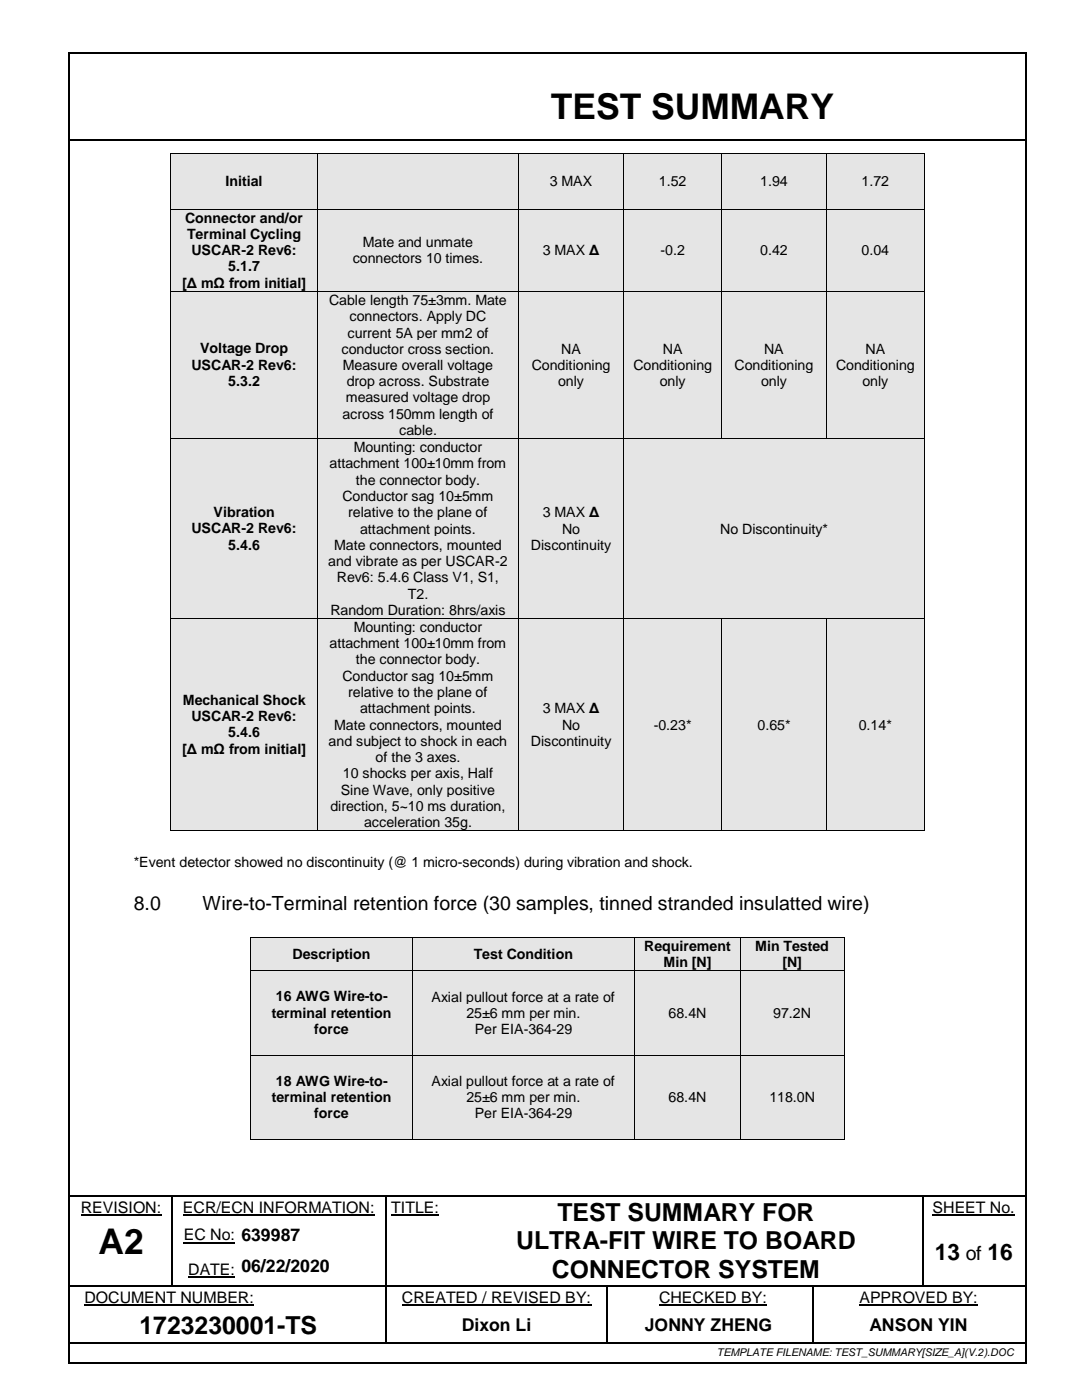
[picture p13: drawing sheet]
<svg xmlns="http://www.w3.org/2000/svg" width="216mm" height="279mm" viewBox="0 0 216 279" stroke-linecap="round" stroke-linejoin="round" font-family="sans-serif">
<defs><g id="words">
<g font-size="7.1">
<text x="109.9" y="23.7">TEST SUMMARY</text>
<text x="19.6" y="250.3">A2</text>
</g>
<g font-size="5">
<text x="111.2" y="243.6">TEST SUMMARY FOR</text>
<text x="103" y="249.3">ULTRA-FIT WIRE TO BOARD</text>
<text x="110.1" y="255">CONNECTOR SYSTEM</text>
<text x="27.8" y="266.2">1723230001-TS</text>
</g>
<g font-size="4.6">
<text x="186.5" y="251.5">13</text>
<text x="197.1" y="251.5">16</text>
</g>
<g font-size="3.9">
<text x="26.7" y="181.7">8.0</text>
<text x="40.4" y="181.7">Wire-to-Terminal retention force (30 samples, tinned stranded insulatted wire)</text>
<text x="192.7" y="251.5">of</text>
</g>
<g font-size="3.5">
<text x="92.1" y="265.5">Dixon Li</text>
<text x="128.7" y="265.5">JONNY ZHENG</text>
<text x="173.5" y="265.5">ANSON YIN</text>
</g>
<g font-size="3.2">
<text x="16.1" y="242">REVISION:</text>
<text x="36.5" y="242">ECR/ECN INFORMATION:</text>
<text x="78.1" y="242">TITLE:</text>
<text x="186.1" y="242">SHEET No.</text>
<text x="36.7" y="247.6">EC No: 639987</text>
<text x="37.6" y="254.5">DATE: 06/22/2020</text>
<text x="16.8" y="260">DOCUMENT NUMBER:</text>
<text x="80.2" y="260">CREATED / REVISED BY:</text>
<text x="131.5" y="260">CHECKED BY:</text>
<text x="171.5" y="260">APPROVED BY:</text>
</g>
<g font-size="2.8">
<text x="45" y="37.1">Initial</text>
<text x="109.7" y="37.1">3 MAX</text>
<text x="131.5" y="37.1">1.52</text>
<text x="151.7" y="37.1">1.94</text>
<text x="171.9" y="37.1">1.72</text>
<text x="36.9" y="44.4">Connector and/or</text>
<text x="37.3" y="47.7">Terminal Cycling</text>
<text x="38.2" y="50.9">USCAR-2 Rev6:</text>
<text x="70.4" y="52.6">connectors 10 times.</text>
<text x="72.4" y="49.3">Mate and unmate</text>
<text x="108.3" y="50.9">3 MAX Δ</text>
<text x="131.8" y="50.9">-0.2</text>
<text x="151.7" y="50.9">0.42</text>
<text x="171.9" y="50.9">0.04</text>
<text x="36.4" y="57.4">[Δ mΩ from initial]</text>
<text x="45.6" y="54.2">5.1.7</text>
<text x="65.7" y="60.8">Cable length 75±3mm. Mate</text>
<text x="69.7" y="64.1">connectors. Apply DC</text>
<text x="39.9" y="70.5">Voltage Drop</text>
<text x="68.2" y="70.6">conductor cross section.</text>
<text x="69.4" y="67.4">current 5A per mm2 of</text>
<text x="112" y="70.6">NA</text>
<text x="132.3" y="70.6">NA</text>
<text x="152.5" y="70.6">NA</text>
<text x="172.7" y="70.6">NA</text>
<text x="38.2" y="73.8">USCAR-2 Rev6:</text>
<text x="45.6" y="77.1">5.3.2</text>
<text x="68.4" y="73.8">Measure overall voltage</text>
<text x="69.2" y="77.1">drop across. Substrate</text>
<text x="106.1" y="73.8">Conditioning</text>
<text x="111.4" y="77.1">only</text>
<text x="126.4" y="73.8">Conditioning</text>
<text x="131.6" y="77.1">only</text>
<text x="146.6" y="73.8">Conditioning</text>
<text x="151.9" y="77.1">only</text>
<text x="166.8" y="73.8">Conditioning</text>
<text x="172.1" y="77.1">only</text>
<text x="68.3" y="83.6">across 150mm length of</text>
<text x="69" y="80.3">measured voltage drop</text>
<text x="79.6" y="86.8">cable.</text>
<text x="65.8" y="93.5">attachment 100±10mm from</text>
<text x="70.6" y="90.3">Mounting: conductor</text>
<text x="68.3" y="100">Conductor sag 10±5mm</text>
<text x="71" y="96.7">the connector body.</text>
<text x="38.2" y="106.4">USCAR-2 Rev6:</text>
<text x="42.6" y="103.2">Vibration</text>
<text x="69.5" y="103.2">relative to the plane of</text>
<text x="71.9" y="106.5">attachment points.</text>
<text x="108.3" y="103.2">3 MAX Δ</text>
<text x="112.2" y="106.5">No</text>
<text x="143.7" y="106.5">No Discontinuity*</text>
<text x="45.6" y="109.7">5.4.6</text>
<text x="65.5" y="113">and vibrate as per USCAR-2</text>
<text x="66.7" y="109.7">Mate connectors, mounted</text>
<text x="105.9" y="109.7">Discontinuity</text>
<text x="67.2" y="116.2">Rev6: 5.4.6 Class V1, S1,</text>
<text x="81.4" y="119.5">T2.</text>
<text x="65.9" y="122.7">Random Duration: 8hrs/axis</text>
<text x="65.8" y="129.4">attachment 100±10mm from</text>
<text x="70.6" y="126.1">Mounting: conductor</text>
<text x="68.3" y="135.9">Conductor sag 10±5mm</text>
<text x="71" y="132.6">the connector body.</text>
<text x="36.5" y="140.7">Mechanical Shock</text>
<text x="38.2" y="144">USCAR-2 Rev6:</text>
<text x="69.5" y="139.1">relative to the plane of</text>
<text x="71.9" y="142.3">attachment points.</text>
<text x="108.3" y="142.3">3 MAX Δ</text>
<text x="45.6" y="147.2">5.4.6</text>
<text x="65.6" y="148.9">and subject to shock in each</text>
<text x="66.7" y="145.6">Mate connectors, mounted</text>
<text x="105.9" y="148.9">Discontinuity</text>
<text x="112.2" y="145.6">No</text>
<text x="130.5" y="145.6">-0.23*</text>
<text x="151.2" y="145.6">0.65*</text>
<text x="171.4" y="145.6">0.14*</text>
<text x="36.4" y="150.4">[Δ mΩ from initial]</text>
<text x="68.4" y="155.3">10 shocks per axis, Half</text>
<text x="74.9" y="152.1">of the 3 axes.</text>
<text x="65.9" y="161.8">direction, 5~10 ms duration,</text>
<text x="68" y="158.6">Sine Wave, only positive</text>
<text x="72.7" y="165.1">acceleration 35g.</text>
<text x="26.7" y="173">*Event detector showed no discontinuity (@ 1 micro-seconds) during vibration and shock.</text>
<text x="58.4" y="191.4">Description</text>
<text x="94.5" y="191.4">Test Condition</text>
<text x="128.5" y="189.7">Requirement</text>
<text x="150.7" y="189.7">Min Tested</text>
<text x="132.4" y="193">Min [N]</text>
<text x="156.1" y="193">[N]</text>
<text x="54.2" y="203.1">terminal retention</text>
<text x="55" y="199.8">16 AWG Wire-to-</text>
<text x="86.1" y="199.9">Axial pullout force at a rate of</text>
<text x="93.1" y="203.1">25±6 mm per min.</text>
<text x="133.4" y="203.1">68.4N</text>
<text x="154.3" y="203.1">97.2N</text>
<text x="62.7" y="206.4">force</text>
<text x="94.7" y="206.4">Per EIA-364-29</text>
<text x="54.2" y="219.9">terminal retention</text>
<text x="55" y="216.7">18 AWG Wire-to-</text>
<text x="86.1" y="216.7">Axial pullout force at a rate of</text>
<text x="93.1" y="220">25±6 mm per min.</text>
<text x="133.4" y="220">68.4N</text>
<text x="153.5" y="220">118.0N</text>
<text x="62.7" y="223.1">force</text>
<text x="94.7" y="223.2">Per EIA-364-29</text>
</g>
<text font-size="2.1" x="143" y="270.6">TEMPLATE FILENAME: TEST_SUMMARY[SIZE_A](V.2).DOC</text>
</g></defs>
<g fill="#000">
<path d="M14 27.7h.3v.4h-.3z" fill-rule="evenodd"/>
<path d="M14 27.7h.3v.4h-.3z" fill-rule="evenodd"/>
<path d="M204.3 27.7h.4v.4h-.4z" fill-rule="evenodd"/>
<path d="M204.3 27.7h.4v.4h-.4z" fill-rule="evenodd"/>
<path d="M34.1 238.8h.3v.2h-.3z" fill-rule="evenodd"/>
<path d="M34.1 238.5h.4v.3h-.4z" fill-rule="evenodd"/>
<path d="M77 238.8h.2v.2h-.2z" fill-rule="evenodd"/>
<path d="M77 238.5h.3v.3h-.3z" fill-rule="evenodd"/>
<path d="M89.6 238.5h.4v.3h-.4z" fill-rule="evenodd"/>
<path d="M184 238.8h.3v.2h-.3z" fill-rule="evenodd"/>
<path d="M184 238.5h.4v.3h-.4z" fill-rule="evenodd"/>
<path d="M204.3 238.5h.3v.3h-.3z" fill-rule="evenodd"/>
<path d="M34.1 242.8h.3v.9h-.3z" fill-rule="evenodd"/>
<path d="M34.1 249.7h.3v.9h-.3z" fill-rule="evenodd"/>
<path d="M34.1 256.6h.3v.2h-.3z" fill-rule="evenodd"/>
<path d="M46.9 256.6h.3v.2h-.3z" fill-rule="evenodd"/>
<path d="M77 242.8h.2v.9h-.2z" fill-rule="evenodd"/>
<path d="M77 249.7h.2v.9h-.2z" fill-rule="evenodd"/>
<path d="M77 256.6h.2v.5h-.2z" fill-rule="evenodd"/>
<path d="M89.6 256.6h.3v.2h-.3z" fill-rule="evenodd"/>
<path d="M121 256.8h.2v.3h-.2z" fill-rule="evenodd"/>
<path d="M121 256.6h.2v.2h-.2z" fill-rule="evenodd"/>
<path d="M162 256.8h.3v.3h-.3z" fill-rule="evenodd"/>
<path d="M162 256.6h.3v.2h-.3z" fill-rule="evenodd"/>
<path d="M184 242.8h.3v.9h-.3z" fill-rule="evenodd"/>
<path d="M184 249.7h.3v.9h-.3z" fill-rule="evenodd"/>
<path d="M184 256.6h.3v.2h-.3z" fill-rule="evenodd"/>
<path d="M76.9 260.9h.4v.8h-.4z" fill-rule="evenodd"/>
<path d="M76.9 267.8h.4v.3h-.4z" fill-rule="evenodd"/>
<path d="M120.9 260.9h.4v.8h-.4z" fill-rule="evenodd"/>
<path d="M120.9 267.8h.4v.3h-.4z" fill-rule="evenodd"/>
<path d="M162 260.9h.3v.8h-.3z" fill-rule="evenodd"/>
<path d="M162 267.8h.4v.3h-.4z" fill-rule="evenodd"/>
<path d="M204.3 267.8h.3v.3h-.3z" fill-rule="evenodd"/>
</g>
<path d="M14.3 27.9h190.2M14 238.6h20.1M34.5 238.6h42.5M77.3 238.6h12.3M90 238.6h94M184.4 238.6h19.9M14 267.9h62.9M77.1 261.7v6.1M77.3 267.9h43.6M121.1 261.7v6.1M121.3 267.9h40.7M162.4 267.9h41.9" fill="none" stroke="#000" stroke-width=".34"/>
<path d="M16.1 242.5h16.1M36.5 242.5h38.3M36.7 248h10.2M37.6 254.9h9.3M78.1 242.5h9.5M186.1 242.5h16.4M16.8 260.5h33.9M80.2 260.5h37.8M131.5 260.5h21.5M171.5 260.5h23.6" fill="none" stroke="#000" stroke-width=".21"/>
<g fill="none" stroke="#000" stroke-width=".25">
<path d="M34.3 239v3.8M77.1 239v3.8M184.1 239v3.8M14 256.7h20.1M34.3 243.7v6M34.3 250.6v6M34.4 256.7h12.5M47.2 256.7h29.8M77.1 243.7v6M77.1 250.6v6M77.1 257.1v3.8M77.2 256.7h12.4"/>
<path d="M89.9 256.7h31.1M121.1 257.1v3.8M121.2 256.7h40.8M162.2 257.1v3.8M162.3 256.7h21.7M184.1 243.7v6M184.1 250.6v6M184.3 256.7h20.2M162.2 261.7v6.1"/>
</g>
<g fill="#e5e5e5">
<path d="M34.1 30.7h29.2v11h-29.2z" fill-rule="evenodd"/>
<path d="M35.9 34.6h25.6v3.2h-25.6z" fill-rule="evenodd"/>
<path d="M63.5 30.7h39.8v11h-39.8z" fill-rule="evenodd"/>
<path d="M65.3 34.6h36.2v3.2h-36.2z" fill-rule="evenodd"/>
<path d="M103.5 30.7h20.9v11h-20.9z" fill-rule="evenodd"/>
<path d="M105.3 34.6h17.3v3.2h-17.3z" fill-rule="evenodd"/>
<path d="M124.6 30.7h19.3v11h-19.3z" fill-rule="evenodd"/>
<path d="M126.4 34.6h15.7v3.2h-15.7z" fill-rule="evenodd"/>
<path d="M144.1 30.7h20.7v11h-20.7z" fill-rule="evenodd"/>
<path d="M145.9 34.6h17.1v3.2h-17.1z" fill-rule="evenodd"/>
<path d="M165 30.7h19.4v11h-19.4z" fill-rule="evenodd"/>
<path d="M166.8 34.6h15.7v3.2h-15.7z" fill-rule="evenodd"/>
</g>
<g fill="#000">
<path d="M34 30.5h.1v.2h-.1z" fill-rule="evenodd"/>
<path d="M34 30.5h.1v.2h-.1z" fill-rule="evenodd"/>
<path d="M63.3 30.5h.2v.2h-.2z" fill-rule="evenodd"/>
<path d="M103.4 30.5h.1v.2h-.1z" fill-rule="evenodd"/>
<path d="M124.4 30.5h.2v.2h-.2z" fill-rule="evenodd"/>
<path d="M143.9 30.5h.2v.2h-.2z" fill-rule="evenodd"/>
<path d="M164.8 30.5h.2v.2h-.2z" fill-rule="evenodd"/>
<path d="M184.4 30.5h.1v.2h-.1z" fill-rule="evenodd"/>
<path d="M184.4 30.5h.1v.2h-.1z" fill-rule="evenodd"/>
</g>
<g fill="none" stroke="#000" stroke-width=".2">
<path d="M34 30.7v11M34.1 30.6h29.2M63.4 30.7v11M63.5 30.6h39.8M103.4 30.7v11M103.5 30.6h20.9M124.5 30.7v11M124.6 30.6h19.3M144 30.7v11M144.1 30.6h20.7M164.9 30.7v11M165 30.6h19.4"/>
<path d="M184.4 30.7v11"/>
</g>
<g fill="#e5e5e5">
<path d="M34.1 41.8h29.2v16.3h-29.2z" fill-rule="evenodd"/>
<path d="M35.9 41.8h25.6v3.3h-25.6z" fill-rule="evenodd"/>
<path d="M35.9 45.1h25.6v3.3h-25.6z" fill-rule="evenodd"/>
<path d="M35.9 48.4h25.6v3.2h-25.6z" fill-rule="evenodd"/>
<path d="M35.9 51.6h25.6v3.2h-25.6z" fill-rule="evenodd"/>
<path d="M35.9 54.8h25.6v3.3h-25.6z" fill-rule="evenodd"/>
<path d="M63.5 41.8h39.8v16.3h-39.8z" fill-rule="evenodd"/>
<path d="M65.3 46.7h36.2v3.3h-36.2z" fill-rule="evenodd"/>
<path d="M65.3 50h36.2v3.2h-36.2z" fill-rule="evenodd"/>
<path d="M103.5 41.8h20.9v16.3h-20.9z" fill-rule="evenodd"/>
<path d="M105.3 48.4h17.3v3.2h-17.3z" fill-rule="evenodd"/>
<path d="M124.6 41.8h19.3v16.3h-19.3z" fill-rule="evenodd"/>
<path d="M126.4 48.4h15.7v3.2h-15.7z" fill-rule="evenodd"/>
<path d="M144.1 41.8h20.7v16.3h-20.7z" fill-rule="evenodd"/>
<path d="M145.9 48.4h17.1v3.2h-17.1z" fill-rule="evenodd"/>
<path d="M165 41.8h19.4v16.3h-19.4z" fill-rule="evenodd"/>
<path d="M166.8 48.4h15.7v3.2h-15.7z" fill-rule="evenodd"/>
</g>
<g fill="#000">
<path d="M34 41.7h.1v.1h-.1z" fill-rule="evenodd"/>
<path d="M63.3 41.7h.2v.1h-.2z" fill-rule="evenodd"/>
<path d="M103.4 41.7h.1v.1h-.1z" fill-rule="evenodd"/>
<path d="M124.4 41.7h.2v.1h-.2z" fill-rule="evenodd"/>
<path d="M143.9 41.7h.2v.1h-.2z" fill-rule="evenodd"/>
<path d="M164.8 41.7h.2v.1h-.2z" fill-rule="evenodd"/>
<path d="M184.4 41.7h.1v.1h-.1z" fill-rule="evenodd"/>
</g>
<g fill="none" stroke="#000" stroke-width=".2">
<path d="M34 41.8v16.3M34.1 41.7h29.2M63.4 41.8v16.3M63.5 41.7h39.8M103.4 41.8v16.3M103.5 41.7h20.9M124.5 41.8v16.3M124.6 41.7h19.3M144 41.8v16.3M144.1 41.7h20.7M164.9 41.8v16.3M165 41.7h19.4"/>
<path d="M184.4 41.8v16.3"/>
</g>
<g fill="#e5e5e5">
<path d="M34.1 58.3h29.2v29.2h-29.2z" fill-rule="evenodd"/>
<path d="M35.9 68h25.6v3.2h-25.6z" fill-rule="evenodd"/>
<path d="M35.9 71.2h25.6v3.3h-25.6z" fill-rule="evenodd"/>
<path d="M35.9 74.5h25.6v3.2h-25.6z" fill-rule="evenodd"/>
<path d="M63.5 58.3h39.8v29.2h-39.8z" fill-rule="evenodd"/>
<path d="M65.3 58.3h36.2v3.2h-36.2z" fill-rule="evenodd"/>
<path d="M65.3 61.5h36.2v3.2h-36.2z" fill-rule="evenodd"/>
<path d="M65.3 64.7h36.2v3.3h-36.2z" fill-rule="evenodd"/>
<path d="M65.3 68h36.2v3.2h-36.2z" fill-rule="evenodd"/>
<path d="M65.3 71.2h36.2v3.3h-36.2z" fill-rule="evenodd"/>
<path d="M65.3 74.5h36.2v3.2h-36.2z" fill-rule="evenodd"/>
<path d="M65.3 77.7h36.2v3.2h-36.2z" fill-rule="evenodd"/>
<path d="M65.3 80.9h36.2v3.3h-36.2z" fill-rule="evenodd"/>
<path d="M65.3 84.2h36.2v3.3h-36.2z" fill-rule="evenodd"/>
<path d="M103.5 58.3h20.9v29.2h-20.9z" fill-rule="evenodd"/>
<path d="M105.3 68h17.3v3.2h-17.3z" fill-rule="evenodd"/>
<path d="M105.3 71.2h17.3v3.3h-17.3z" fill-rule="evenodd"/>
<path d="M105.3 74.5h17.3v3.2h-17.3z" fill-rule="evenodd"/>
<path d="M124.6 58.3h19.3v29.2h-19.3z" fill-rule="evenodd"/>
<path d="M126.4 68h15.7v3.2h-15.7z" fill-rule="evenodd"/>
<path d="M126.4 71.2h15.7v3.3h-15.7z" fill-rule="evenodd"/>
<path d="M126.4 74.5h15.7v3.2h-15.7z" fill-rule="evenodd"/>
<path d="M144.1 58.3h20.7v29.2h-20.7z" fill-rule="evenodd"/>
<path d="M145.9 68h17.1v3.2h-17.1z" fill-rule="evenodd"/>
<path d="M145.9 71.2h17.1v3.3h-17.1z" fill-rule="evenodd"/>
<path d="M145.9 74.5h17.1v3.2h-17.1z" fill-rule="evenodd"/>
<path d="M165 58.3h19.4v29.2h-19.4z" fill-rule="evenodd"/>
<path d="M166.8 68h15.7v3.2h-15.7z" fill-rule="evenodd"/>
<path d="M166.8 71.2h15.7v3.3h-15.7z" fill-rule="evenodd"/>
<path d="M166.8 74.5h15.7v3.2h-15.7z" fill-rule="evenodd"/>
</g>
<g fill="#000">
<path d="M34 58.1h.1v.2h-.1z" fill-rule="evenodd"/>
<path d="M63.3 58.1h.2v.2h-.2z" fill-rule="evenodd"/>
<path d="M103.4 58.1h.1v.2h-.1z" fill-rule="evenodd"/>
<path d="M124.4 58.1h.2v.2h-.2z" fill-rule="evenodd"/>
<path d="M143.9 58.1h.2v.2h-.2z" fill-rule="evenodd"/>
<path d="M164.8 58.1h.2v.2h-.2z" fill-rule="evenodd"/>
<path d="M184.4 58.1h.1v.2h-.1z" fill-rule="evenodd"/>
</g>
<g fill="none" stroke="#000" stroke-width=".2">
<path d="M34 58.3v29.2M34.1 58.2h29.2M63.4 58.3v29.2M63.5 58.2h39.8M103.4 58.3v29.2M103.5 58.2h20.9M124.5 58.3v29.2M124.6 58.2h19.3M144 58.3v29.2M144.1 58.2h20.7M164.9 58.3v29.2M165 58.2h19.4"/>
<path d="M184.4 58.3v29.2"/>
</g>
<g fill="#e5e5e5">
<path d="M34.1 87.6h29.2v35.7h-29.2z" fill-rule="evenodd"/>
<path d="M35.9 100.6h25.6v3.3h-25.6z" fill-rule="evenodd"/>
<path d="M35.9 103.9h25.6v3.2h-25.6z" fill-rule="evenodd"/>
<path d="M35.9 107.1h25.6v3.3h-25.6z" fill-rule="evenodd"/>
<path d="M63.5 87.6h39.8v35.7h-39.8z" fill-rule="evenodd"/>
<path d="M65.3 87.6h36.2v3.3h-36.2z" fill-rule="evenodd"/>
<path d="M65.3 90.9h36.2v3.2h-36.2z" fill-rule="evenodd"/>
<path d="M65.3 94.1h36.2v3.3h-36.2z" fill-rule="evenodd"/>
<path d="M65.3 97.4h36.2v3.2h-36.2z" fill-rule="evenodd"/>
<path d="M65.3 100.6h36.2v3.3h-36.2z" fill-rule="evenodd"/>
<path d="M65.3 103.9h36.2v3.2h-36.2z" fill-rule="evenodd"/>
<path d="M65.3 107.1h36.2v3.3h-36.2z" fill-rule="evenodd"/>
<path d="M65.3 110.4h36.2v3.2h-36.2z" fill-rule="evenodd"/>
<path d="M65.3 113.6h36.2v3.3h-36.2z" fill-rule="evenodd"/>
<path d="M65.3 116.9h36.2v3.2h-36.2z" fill-rule="evenodd"/>
<path d="M65.3 120.1h36.2v3.2h-36.2z" fill-rule="evenodd"/>
<path d="M103.5 87.6h20.9v35.7h-20.9z" fill-rule="evenodd"/>
<path d="M105.3 100.6h17.3v3.3h-17.3z" fill-rule="evenodd"/>
<path d="M105.3 103.9h17.3v3.2h-17.3z" fill-rule="evenodd"/>
<path d="M105.3 107.1h17.3v3.3h-17.3z" fill-rule="evenodd"/>
<path d="M124.6 87.6h59.8v35.7h-59.8z" fill-rule="evenodd"/>
<path d="M126.4 103.9h56.1v3.2h-56.1z" fill-rule="evenodd"/>
</g>
<g fill="#000">
<path d="M34 87.5h.1v.1h-.1z" fill-rule="evenodd"/>
<path d="M63.3 87.5h.2v.1h-.2z" fill-rule="evenodd"/>
<path d="M103.4 87.5h.1v.1h-.1z" fill-rule="evenodd"/>
<path d="M124.4 87.5h.2v.1h-.2z" fill-rule="evenodd"/>
<path d="M143.9 87.5h.2v.1h-.2z" fill-rule="evenodd"/>
<path d="M164.8 87.5h.2v.1h-.2z" fill-rule="evenodd"/>
<path d="M184.4 87.5h.1v.1h-.1z" fill-rule="evenodd"/>
</g>
<path d="M34 87.6v35.7M34.1 87.6h29.2M63.4 87.6v35.7M63.5 87.6h39.8M103.4 87.6v35.7M103.5 87.6h20.9M124.5 87.6v35.7M124.6 87.6h19.3M144.1 87.6h20.7M165 87.6h19.4M184.4 87.6v35.7" fill="none" stroke="#000" stroke-width=".2"/>
<g fill="#e5e5e5">
<path d="M34.1 123.5h29.2v42.2h-29.2z" fill-rule="evenodd"/>
<path d="M35.9 138.1h25.6v3.3h-25.6z" fill-rule="evenodd"/>
<path d="M35.9 141.4h25.6v3.2h-25.6z" fill-rule="evenodd"/>
<path d="M35.9 144.6h25.6v3.3h-25.6z" fill-rule="evenodd"/>
<path d="M35.9 147.9h25.6v3.2h-25.6z" fill-rule="evenodd"/>
<path d="M63.5 123.5h39.8v42.2h-39.8z" fill-rule="evenodd"/>
<path d="M65.3 123.5h36.2v3.3h-36.2z" fill-rule="evenodd"/>
<path d="M65.3 126.8h36.2v3.2h-36.2z" fill-rule="evenodd"/>
<path d="M65.3 130h36.2v3.2h-36.2z" fill-rule="evenodd"/>
<path d="M65.3 133.2h36.2v3.3h-36.2z" fill-rule="evenodd"/>
<path d="M65.3 136.5h36.2v3.3h-36.2z" fill-rule="evenodd"/>
<path d="M65.3 139.8h36.2v3.2h-36.2z" fill-rule="evenodd"/>
<path d="M65.3 143h36.2v3.2h-36.2z" fill-rule="evenodd"/>
<path d="M65.3 146.2h36.2v3.3h-36.2z" fill-rule="evenodd"/>
<path d="M65.3 149.5h36.2v3.2h-36.2z" fill-rule="evenodd"/>
<path d="M65.3 152.7h36.2v3.3h-36.2z" fill-rule="evenodd"/>
<path d="M65.3 156h36.2v3.2h-36.2z" fill-rule="evenodd"/>
<path d="M65.3 159.2h36.2v3.3h-36.2z" fill-rule="evenodd"/>
<path d="M65.3 162.5h36.2v3.2h-36.2z" fill-rule="evenodd"/>
<path d="M103.5 123.5h20.9v42.2h-20.9z" fill-rule="evenodd"/>
<path d="M105.3 139.8h17.3v3.2h-17.3z" fill-rule="evenodd"/>
<path d="M105.3 143h17.3v3.2h-17.3z" fill-rule="evenodd"/>
<path d="M105.3 146.2h17.3v3.3h-17.3z" fill-rule="evenodd"/>
<path d="M124.6 123.5h19.3v42.2h-19.3z" fill-rule="evenodd"/>
<path d="M126.4 143h15.7v3.2h-15.7z" fill-rule="evenodd"/>
<path d="M144.1 123.5h20.7v42.2h-20.7z" fill-rule="evenodd"/>
<path d="M145.9 143h17.1v3.2h-17.1z" fill-rule="evenodd"/>
<path d="M165 123.5h19.4v42.2h-19.4z" fill-rule="evenodd"/>
<path d="M166.8 143h15.7v3.2h-15.7z" fill-rule="evenodd"/>
</g>
<g fill="#000">
<path d="M34 123.3h.1v.2h-.1z" fill-rule="evenodd"/>
<path d="M63.3 123.3h.2v.2h-.2z" fill-rule="evenodd"/>
<path d="M103.4 123.3h.1v.2h-.1z" fill-rule="evenodd"/>
<path d="M124.4 123.3h.2v.2h-.2z" fill-rule="evenodd"/>
<path d="M143.9 123.3h.2v.2h-.2z" fill-rule="evenodd"/>
<path d="M164.8 123.3h.2v.2h-.2z" fill-rule="evenodd"/>
<path d="M184.4 123.3h.1v.2h-.1z" fill-rule="evenodd"/>
<path d="M34 165.7h.1v.2h-.1z" fill-rule="evenodd"/>
<path d="M34 165.7h.1v.2h-.1z" fill-rule="evenodd"/>
<path d="M63.3 165.7h.2v.2h-.2z" fill-rule="evenodd"/>
<path d="M103.4 165.7h.1v.2h-.1z" fill-rule="evenodd"/>
<path d="M124.4 165.7h.2v.2h-.2z" fill-rule="evenodd"/>
<path d="M143.9 165.7h.2v.2h-.2z" fill-rule="evenodd"/>
<path d="M164.8 165.7h.2v.2h-.2z" fill-rule="evenodd"/>
<path d="M184.4 165.7h.1v.2h-.1z" fill-rule="evenodd"/>
<path d="M184.4 165.7h.1v.2h-.1z" fill-rule="evenodd"/>
</g>
<g fill="none" stroke="#000" stroke-width=".2">
<path d="M34 123.5v42.2M34.1 123.4h29.2M63.4 123.5v42.2M63.5 123.4h39.8M103.4 123.5v42.2M103.5 123.4h20.9M124.5 123.5v42.2M124.6 123.4h19.3M144 123.5v42.2M144.1 123.4h20.7M164.9 123.5v42.2M165 123.4h19.4"/>
<path d="M184.4 123.5v42.2M34.1 165.8h29.2M63.5 165.8h39.8M103.5 165.8h20.9M124.6 165.8h19.3M144.1 165.8h20.7M165 165.8h19.4"/>
</g>
<g fill="#e5e5e5">
<path d="M50.1 187.2h32.1v6.5h-32.1z" fill-rule="evenodd"/>
<path d="M52 188.8h28.4v3.2h-28.4z" fill-rule="evenodd"/>
<path d="M82.4 187.2h44.1v6.5h-44.1z" fill-rule="evenodd"/>
<path d="M84.2 188.8h40.5v3.2h-40.5z" fill-rule="evenodd"/>
<path d="M126.6 187.2h21.1v6.5h-21.1z" fill-rule="evenodd"/>
<path d="M128.5 187.2h17.4v3.2h-17.4z" fill-rule="evenodd"/>
<path d="M128.5 190.4h17.4v3.3h-17.4z" fill-rule="evenodd"/>
<path d="M147.9 187.2h20.5v6.5h-20.5z" fill-rule="evenodd"/>
<path d="M149.7 187.2h16.8v3.2h-16.8z" fill-rule="evenodd"/>
<path d="M149.7 190.4h16.8v3.3h-16.8z" fill-rule="evenodd"/>
</g>
<g fill="#000">
<path d="M50 187h.1v.2h-.1z" fill-rule="evenodd"/>
<path d="M50 187h.1v.2h-.1z" fill-rule="evenodd"/>
<path d="M82.2 187h.2v.2h-.2z" fill-rule="evenodd"/>
<path d="M126.5 187h.1v.2h-.1z" fill-rule="evenodd"/>
<path d="M147.7 187h.2v.2h-.2z" fill-rule="evenodd"/>
<path d="M168.4 187h.1v.2h-.1z" fill-rule="evenodd"/>
<path d="M168.4 187h.1v.2h-.1z" fill-rule="evenodd"/>
</g>
<path d="M50 187.2v6.5M50.1 187.1h32.1M82.3 187.2v6.5M82.4 187.1h44.1M126.6 187.2v6.5M126.6 187.1h21.1M147.8 187.2v6.5M147.9 187.1h20.5M168.4 187.2v6.5" fill="none" stroke="#000" stroke-width=".2"/>
<g fill="#e5e5e5">
<path d="M50.1 193.8h32.1v16.7h-32.1z" fill-rule="evenodd"/>
<path d="M52 197.3h28.4v3.2h-28.4z" fill-rule="evenodd"/>
<path d="M52 200.5h28.4v3.3h-28.4z" fill-rule="evenodd"/>
<path d="M52 203.8h28.4v3.2h-28.4z" fill-rule="evenodd"/>
<path d="M82.4 193.8h44.1v16.7h-44.1z" fill-rule="evenodd"/>
<path d="M84.2 197.3h40.5v3.2h-40.5z" fill-rule="evenodd"/>
<path d="M84.2 200.5h40.5v3.3h-40.5z" fill-rule="evenodd"/>
<path d="M84.2 203.8h40.5v3.2h-40.5z" fill-rule="evenodd"/>
<path d="M126.6 193.8h21.1v16.7h-21.1z" fill-rule="evenodd"/>
<path d="M128.5 200.5h17.4v3.3h-17.4z" fill-rule="evenodd"/>
<path d="M147.9 193.8h20.5v16.7h-20.5z" fill-rule="evenodd"/>
<path d="M149.7 200.5h16.8v3.3h-16.8z" fill-rule="evenodd"/>
</g>
<g fill="#000">
<path d="M50 193.7h.1v.1h-.1z" fill-rule="evenodd"/>
<path d="M82.2 193.7h.2v.1h-.2z" fill-rule="evenodd"/>
<path d="M126.5 193.7h.1v.1h-.1z" fill-rule="evenodd"/>
<path d="M147.7 193.7h.2v.1h-.2z" fill-rule="evenodd"/>
<path d="M168.4 193.7h.1v.1h-.1z" fill-rule="evenodd"/>
</g>
<path d="M50 193.8v16.7M50.1 193.7h32.1M82.3 193.8v16.7M82.4 193.7h44.1M126.6 193.8v16.7M126.6 193.7h21.1M147.8 193.8v16.7M147.9 193.7h20.5M168.4 193.8v16.7" fill="none" stroke="#000" stroke-width=".2"/>
<g fill="#e5e5e5">
<path d="M50.1 210.6h32.1v16.6h-32.1z" fill-rule="evenodd"/>
<path d="M52 214.1h28.4v3.2h-28.4z" fill-rule="evenodd"/>
<path d="M52 217.3h28.4v3.3h-28.4z" fill-rule="evenodd"/>
<path d="M52 220.6h28.4v3.2h-28.4z" fill-rule="evenodd"/>
<path d="M82.4 210.6h44.1v16.6h-44.1z" fill-rule="evenodd"/>
<path d="M84.2 214.1h40.5v3.2h-40.5z" fill-rule="evenodd"/>
<path d="M84.2 217.3h40.5v3.3h-40.5z" fill-rule="evenodd"/>
<path d="M84.2 220.6h40.5v3.2h-40.5z" fill-rule="evenodd"/>
<path d="M126.6 210.6h21.1v16.6h-21.1z" fill-rule="evenodd"/>
<path d="M128.5 217.3h17.4v3.3h-17.4z" fill-rule="evenodd"/>
<path d="M147.9 210.6h20.5v16.6h-20.5z" fill-rule="evenodd"/>
<path d="M149.7 217.3h16.8v3.3h-16.8z" fill-rule="evenodd"/>
</g>
<g fill="#000">
<path d="M13.6 10.3h.4v.4h-.4z" fill-rule="evenodd"/>
<path d="M13.6 10.3h.4v.4h-.4z" fill-rule="evenodd"/>
<path d="M204.5 10.3h.3v.4h-.3z" fill-rule="evenodd"/>
<path d="M204.5 10.3h.3v.4h-.3z" fill-rule="evenodd"/>
<path d="M50 210.5h.1v.1h-.1z" fill-rule="evenodd"/>
<path d="M82.2 210.5h.2v.1h-.2z" fill-rule="evenodd"/>
<path d="M126.5 210.5h.1v.1h-.1z" fill-rule="evenodd"/>
<path d="M147.7 210.5h.2v.1h-.2z" fill-rule="evenodd"/>
<path d="M168.4 210.5h.1v.1h-.1z" fill-rule="evenodd"/>
<path d="M50 227.3h.1v.1h-.1z" fill-rule="evenodd"/>
<path d="M50 227.3h.1v.1h-.1z" fill-rule="evenodd"/>
<path d="M82.2 227.3h.2v.1h-.2z" fill-rule="evenodd"/>
<path d="M126.5 227.3h.1v.1h-.1z" fill-rule="evenodd"/>
<path d="M147.7 227.3h.2v.1h-.2z" fill-rule="evenodd"/>
<path d="M168.4 227.3h.1v.1h-.1z" fill-rule="evenodd"/>
<path d="M168.4 227.3h.1v.1h-.1z" fill-rule="evenodd"/>
<path d="M13.6 271.8h.4v.4h-.4z" fill-rule="evenodd"/>
<path d="M13.6 271.8h.4v.4h-.4z" fill-rule="evenodd"/>
<path d="M204.5 271.8h.3v.4h-.3z" fill-rule="evenodd"/>
<path d="M204.5 271.8h.3v.4h-.3z" fill-rule="evenodd"/>
</g>
<g fill="none" stroke="#000" stroke-width=".2">
<path d="M50 210.6v16.7M50.1 210.6h32.1M82.3 210.6v16.7M82.4 210.6h44.1M126.6 210.6v16.7M126.6 210.6h21.1M147.8 210.6v16.7M147.9 210.6h20.5M168.4 210.6v16.7M50.1 227.4h32.1M82.4 227.4h44.1M126.6 227.4h21.1"/>
<path d="M147.9 227.4h20.5"/>
</g>
<path d="M13.8 10.7v261.1M14 10.5h190.5M204.7 10.7v261.1M14 272h190.5" fill="none" stroke="#000" stroke-width=".34"/>
<use href="#words"/>
</svg>
